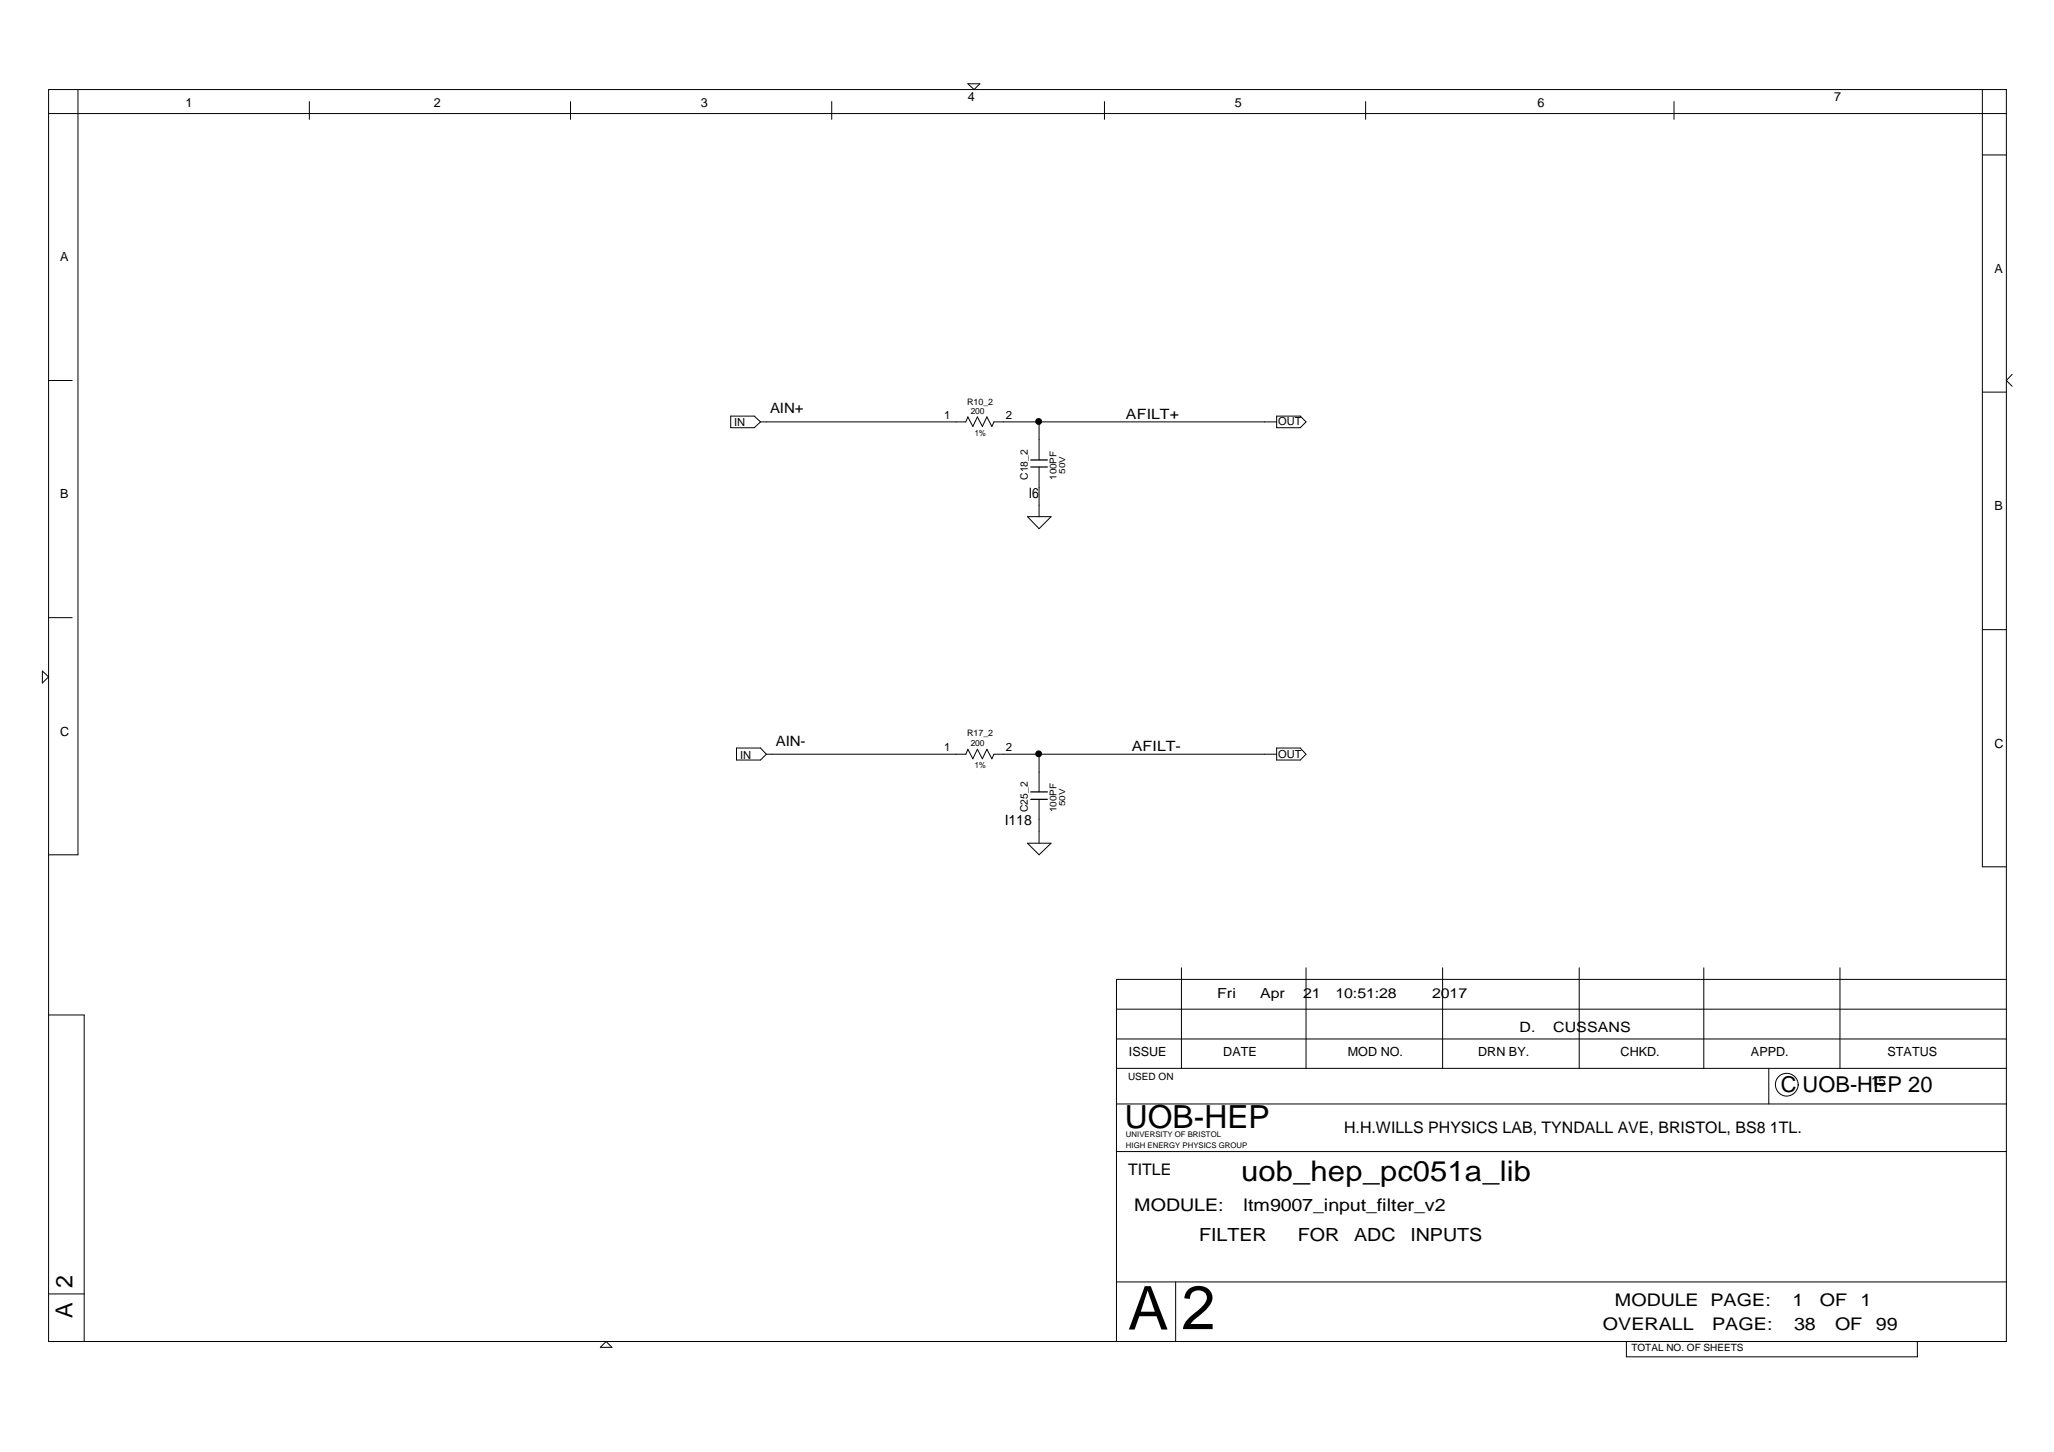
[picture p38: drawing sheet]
<svg xmlns="http://www.w3.org/2000/svg" width="420mm" height="297mm" viewBox="0 0 420 297" stroke-linecap="round" stroke-linejoin="round" font-family="sans-serif">
<defs><g id="words">
<text font-size="12.6" x="241.7" y="271.9">2</text>
<text font-size="12.4" x="230.8" y="272">A</text>
<text font-size="6.5" x="230.1" y="230.7">UOB-HEP</text>
<text font-size="5.8" x="253.9" y="241.7">uob_hep_pc051a_lib</text>
<g font-size="4.8">
<text x="14.9" y="263.5" transform="rotate(-90 14.9 263.5)">2</text>
<text x="14.9" y="269.5" transform="rotate(-90 14.9 269.5)">A</text>
</g>
<text font-size="4.5" x="364.3" y="223.4">C UOB-HEP 20</text>
<g font-size="3.7">
<text x="245.3" y="253.8">FILTER</text>
<text x="265.5" y="253.8">FOR</text>
<text x="277" y="253.8">ADC</text>
<text x="288.5" y="253.8">INPUTS</text>
</g>
<g font-size="3.6">
<text x="232" y="247.7">MODULE:</text>
<text x="254.4" y="247.7">ltm9007_input_filter_v2</text>
<text x="330.3" y="267.2">MODULE PAGE:</text>
<text x="366.6" y="267.2">1</text>
<text x="372.2" y="267.2">OF</text>
<text x="380.6" y="267.2">1</text>
<text x="327.9" y="272">OVERALL</text>
<text x="350.2" y="272">PAGE:</text>
<text x="367" y="272">38</text>
<text x="375.4" y="272">OF</text>
<text x="383.7" y="272">99</text>
</g>
<g font-size="3.3">
<text x="274.9" y="231.9">H.H.WILLS PHYSICS LAB, TYNDALL AVE, BRISTOL, BS8 1TL.</text>
<text x="230.8" y="240.3">TITLE</text>
</g>
<g font-size="2.9">
<text x="157.5" y="84.5">AIN+</text>
<text x="230.3" y="85.7">AFILT+</text>
<text x="210.4" y="102">I6</text>
<text x="158.7" y="152.5">AIN-</text>
<text x="231.5" y="153.7">AFILT-</text>
<text x="205.5" y="168.8">I118</text>
<text x="310.8" y="211.2">D.</text>
<text x="317.7" y="211.2">CUSSANS</text>
<text x="382.7" y="222.1">15</text>
</g>
<g font-size="2.8">
<text x="249" y="204.1">Fri</text>
<text x="257.8" y="204.1">Apr</text>
<text x="266.6" y="204.1">21</text>
<text x="273.2" y="204.1">10:51:28</text>
<text x="293" y="204.1">2017</text>
</g>
<g font-size="2.6">
<text x="38" y="21.9">1</text>
<text x="88.8" y="21.9">2</text>
<text x="143.4" y="21.9">3</text>
<text x="198" y="20.7">4</text>
<text x="252.6" y="21.9">5</text>
<text x="314.5" y="21.9">6</text>
<text x="375.2" y="20.7">7</text>
<text x="12.3" y="53.5">A</text>
<text x="408" y="55.9">A</text>
<text x="12.3" y="102">B</text>
<text x="408" y="104.4">B</text>
<text x="12.3" y="150.6">C</text>
<text x="408" y="152.9">C</text>
<text x="230.9" y="216.1">ISSUE</text>
<text x="250.2" y="216.1">DATE</text>
<text x="275.7" y="216.1">MOD NO.</text>
<text x="302.4" y="216.1">DRN BY.</text>
<text x="331.5" y="216.1">CHKD.</text>
<text x="358.2" y="216.1">APPD.</text>
<text x="386.1" y="216.1">STATUS</text>
</g>
<g font-size="2.3">
<text x="150.1" y="87.2">IN</text>
<text x="193.2" y="85.7">1</text>
<text x="205.8" y="85.7">2</text>
<text x="261.5" y="87">OUT</text>
<text x="151.4" y="155.2">IN</text>
<text x="193.2" y="153.7">1</text>
<text x="205.8" y="153.7">2</text>
<text x="261.5" y="155">OUT</text>
</g>
<g font-size="2.1">
<text x="210.3" y="98.2" transform="rotate(-90 210.3 98.2)">C18_2</text>
<text x="210.3" y="166.1" transform="rotate(-90 210.3 166.1)">C25_2</text>
</g>
<g font-size="2">
<text x="230.8" y="220.9">USED ON</text>
<text x="333.7" y="276.5">TOTAL NO. OF SHEETS</text>
</g>
<g font-size="1.9">
<text x="216.1" y="98.2" transform="rotate(-90 216.1 98.2)">100PF</text>
<text x="216.1" y="166.1" transform="rotate(-90 216.1 166.1)">100PF</text>
</g>
<g font-size="1.8">
<text x="197.8" y="82.8">R10_2</text>
<text x="197.8" y="150.7">R17_2</text>
</g>
<g font-size="1.7">
<text x="198.6" y="84.6">200</text>
<text x="199.4" y="89.1">1%</text>
<text x="217.9" y="96.9" transform="rotate(-90 217.9 96.9)">50V</text>
<text x="198.6" y="152.6">200</text>
<text x="199.4" y="157.1">1%</text>
<text x="217.9" y="164.9" transform="rotate(-90 217.9 164.9)">50V</text>
</g>
<g font-size="1.6">
<text x="230.3" y="232.7">UNIVERSITY OF BRISTOL</text>
<text x="230.3" y="234.8">HIGH ENERGY PHYSICS GROUP</text>
</g>
</g></defs>
<path d="M210.9 95.5h3.3M210.9 94.1h3.3M210.9 163.5h3.3M210.9 162h3.3" fill="none" stroke="#000" stroke-width=".25"/>
<g fill="none" stroke="#000" stroke-width=".2">
<path d="M9.9 18.3h400.5v256.1h-400.5zM16 18.3v156.6h-6.1M198 17.1h2.4l-1.1 1.2zM405.5 18.3v159h4.9M9.9 23.2h400.5M63.3 20.8v3.6M116.7 20.8v3.6M170.1 20.8v3.6M225.9 20.8v3.6M279.3 20.8v3.6M342.4 20.8v3.6M405.5 31.7h4.9"/>
<path d="M9.9 77.8h4.9M411.6 76.6l-1.2 1.2 1.2 1.2M149.5 85.1h4.8l1.3 1.2-1.3 1.2h-4.8zM155.6 86.3h42l.4-1 1 1.9 .9-1.9 1 1.9 1-1.9 1 1.9 .4-.9h57.8M212.5 86.3v7.8M212.5 95.5v10.2M261.1 85.1h4.9l1.2 1.2-1.2 1.2h-4.9zM405.5 80.2h4.9M210.2 105.7h4.8l-2.5 2.5zM8.7 137.3l1.2 1.2-1.2 1.2zM9.9 126.4h4.9M405.5 128.8h4.9"/>
<path d="M150.7 153h4.9l1.2 1.3-1.2 1.2h-4.9zM156.8 154.3h40.8l.4-1 1 1.9 .9-1.9 1 1.9 1-1.9 1 1.9 .4-.9h57.8M212.5 154.3v7.7M261.1 153h4.9l1.2 1.3-1.2 1.2h-4.9zM210.2 172.5h4.8l-2.5 2.4zM212.5 163.5v9M241.7 198v20.6M267.2 198v20.6M295.1 198v20.6M323 198v20.6M348.5 198v20.6M376.4 198v20.6"/>
<path d="M9.9 207.6h7.3v66.8M228.4 212.5h182M228.4 206.5h182M228.4 218.6h182M361.8 218.6v7.2M410.4 200.4h-182v74M228.4 235.6h182M228.4 225.8h182M367.8 221.9a2.33 2.33 0 0 1-3.3 2.1 2.33 2.33 0 0 1-.5-3.9 2.33 2.33 0 0 1 3.8 1.2l.1 .6M9.9 264.7h7.3M122.8 275.6l1.2-1.2 1.2 1.2zM228.4 262.2h182"/>
<path d="M240.5 262.2v12.2M332.7 274.4v3.2h59.5v-3.2"/>
<circle cx="212.5" cy="86.2" r=".6"/>
<circle cx="212.5" cy="154.2" r=".6"/>
</g>
<g fill="#000">
<circle cx="212.5" cy="86.2" r=".6"/>
<circle cx="212.5" cy="154.2" r=".6"/>
</g>
<use href="#words"/>
</svg>
